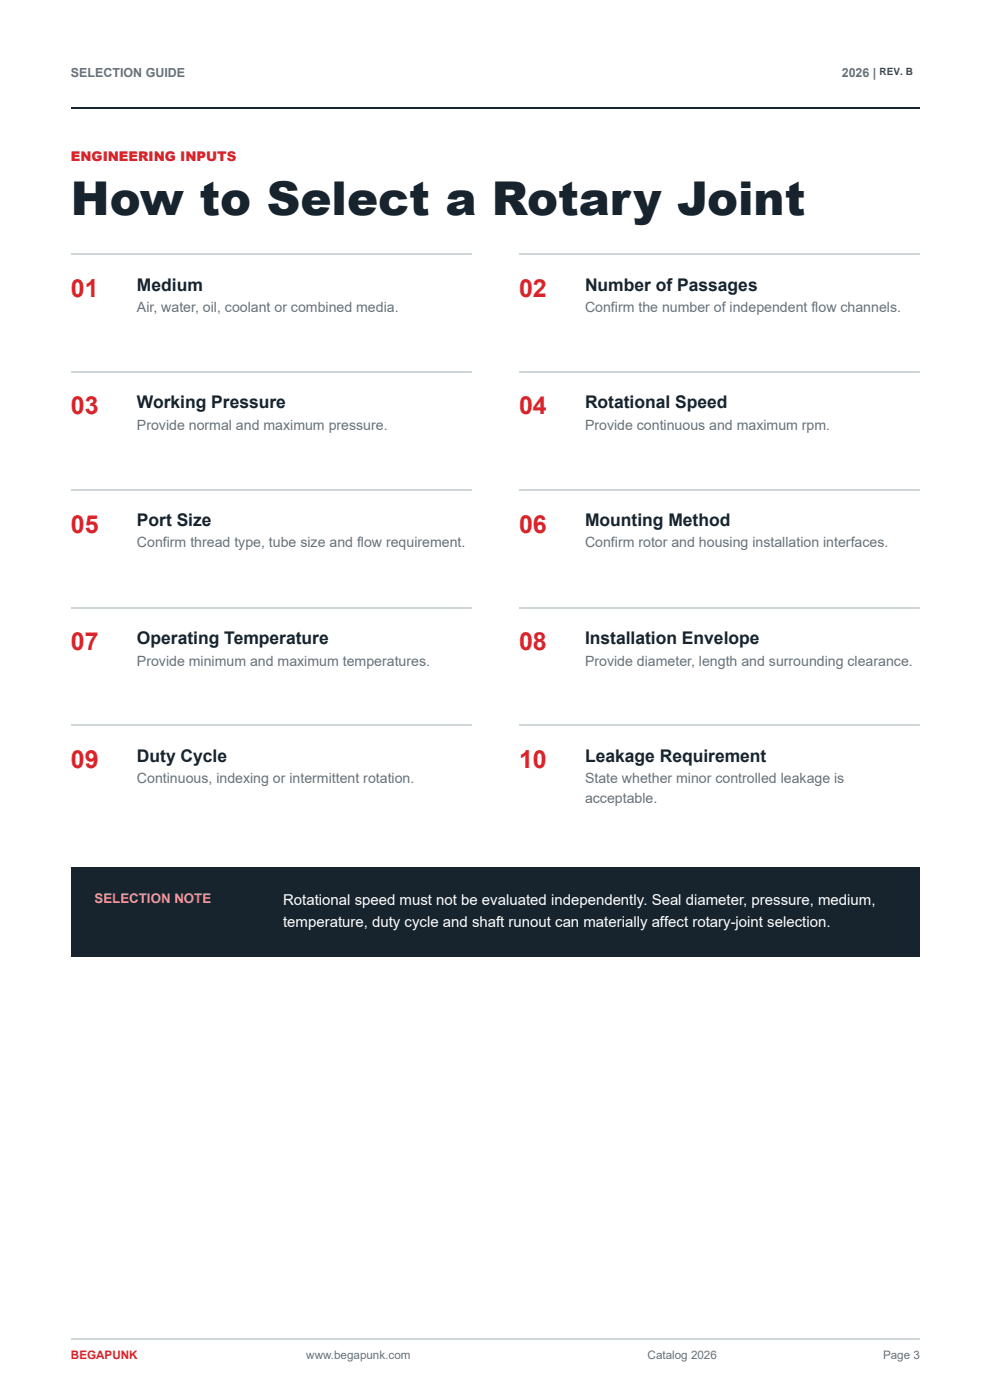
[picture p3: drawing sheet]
<svg xmlns="http://www.w3.org/2000/svg" width="210mm" height="297mm" viewBox="0 0 210 297" stroke-linecap="round" stroke-linejoin="round" font-family="sans-serif">
<defs><g id="words">
<text font-size="9.9" fill="#17232d" x="15" y="45.5">How to Select a Rotary Joint</text>
<g font-size="5.3" fill="#db232a">
<text x="15" y="63">01</text>
<text x="110" y="63">02</text>
<text x="15" y="87.8">03</text>
<text x="110" y="87.8">04</text>
<text x="15" y="113">05</text>
<text x="110" y="113">06</text>
<text x="15" y="137.8">07</text>
<text x="110" y="137.8">08</text>
<text x="15" y="163">09</text>
<text x="110" y="163">10</text>
</g>
<g font-size="3.7" fill="#17232d">
<text x="29" y="61.6">Medium</text>
<text x="124" y="61.6">Number of Passages</text>
<text x="29" y="86.5">Working Pressure</text>
<text x="124" y="86.5">Rotational Speed</text>
<text x="29" y="111.7">Port Size</text>
<text x="124" y="111.7">Mounting Method</text>
<text x="29" y="136.5">Operating Temperature</text>
<text x="124" y="136.5">Installation Envelope</text>
<text x="29" y="161.7">Duty Cycle</text>
<text x="124" y="161.7">Leakage Requirement</text>
</g>
<g font-size="3.2" fill="#fff">
<text x="60" y="192.1">Rotational speed must not be evaluated independently. Seal diameter, pressure, medium,</text>
<text x="60" y="196.6">temperature, duty cycle and shaft runout can materially affect rotary-joint selection.</text>
</g>
<g font-size="3" fill="#66727b">
<text x="29" y="66.1">Air, water, oil, coolant or combined media.</text>
<text x="124" y="66.1">Confirm the number of independent flow channels.</text>
<text x="29" y="91.3">Provide normal and maximum pressure.</text>
<text x="124" y="91.3">Provide continuous and maximum rpm.</text>
<text x="29" y="116.2">Confirm thread type, tube size and flow requirement.</text>
<text x="124" y="116.2">Confirm rotor and housing installation interfaces.</text>
<text x="29" y="141.3">Provide minimum and maximum temperatures.</text>
<text x="124" y="141.3">Provide diameter, length and surrounding clearance.</text>
<text x="29" y="166.2">Continuous, indexing or intermittent rotation.</text>
<text x="124" y="166.2">State whether minor controlled leakage is</text>
<text x="124" y="170.4">acceptable.</text>
</g>
<text font-size="2.8" fill="#db232a" x="15" y="34.1">ENGINEERING INPUTS</text>
<text font-size="2.8" fill="#f48f93" x="20" y="191.6">SELECTION NOTE</text>
<g font-size="2.6" fill="#66727b">
<text x="15" y="16.4">SELECTION GUIDE</text>
<text x="178.5" y="16.4">2026 |</text>
</g>
<text font-size="2.5" fill="#db232a" x="15" y="288.4">BEGAPUNK</text>
<g font-size="2.5" fill="#66727b">
<text x="64.9" y="288.4">www.begapunk.com</text>
<text x="137.3" y="288.4">Catalog 2026</text>
<text x="187.2" y="288.4">Page 3</text>
</g>
<text font-size="2.1" fill="#3d454d" x="186.5" y="16">REV. B</text>
</g></defs>
<path d="M15.1 22.9h179.9" fill="none" stroke="#17232d" stroke-width=".26"/>
<path d="M15.1 183.9h179.9v19h-179.9z" fill="#17232d"/>
<path d="M15.1 53.8h84.9M110.1 53.8h84.9M15.1 79h84.9M110.1 79h84.9M15.1 103.8h84.9M110.1 103.8h84.9M15.1 129h84.9M110.1 129h84.9M15.1 153.9h84.9M110.1 153.9h84.9M15.1 284h179.9" fill="none" stroke="#cfd6da" stroke-width=".26"/>
<path d="M186.3 13.7h9v3.6h-9z" fill="#fff" stroke="#fff" stroke-width=".35"/>
<use href="#words"/>
</svg>
